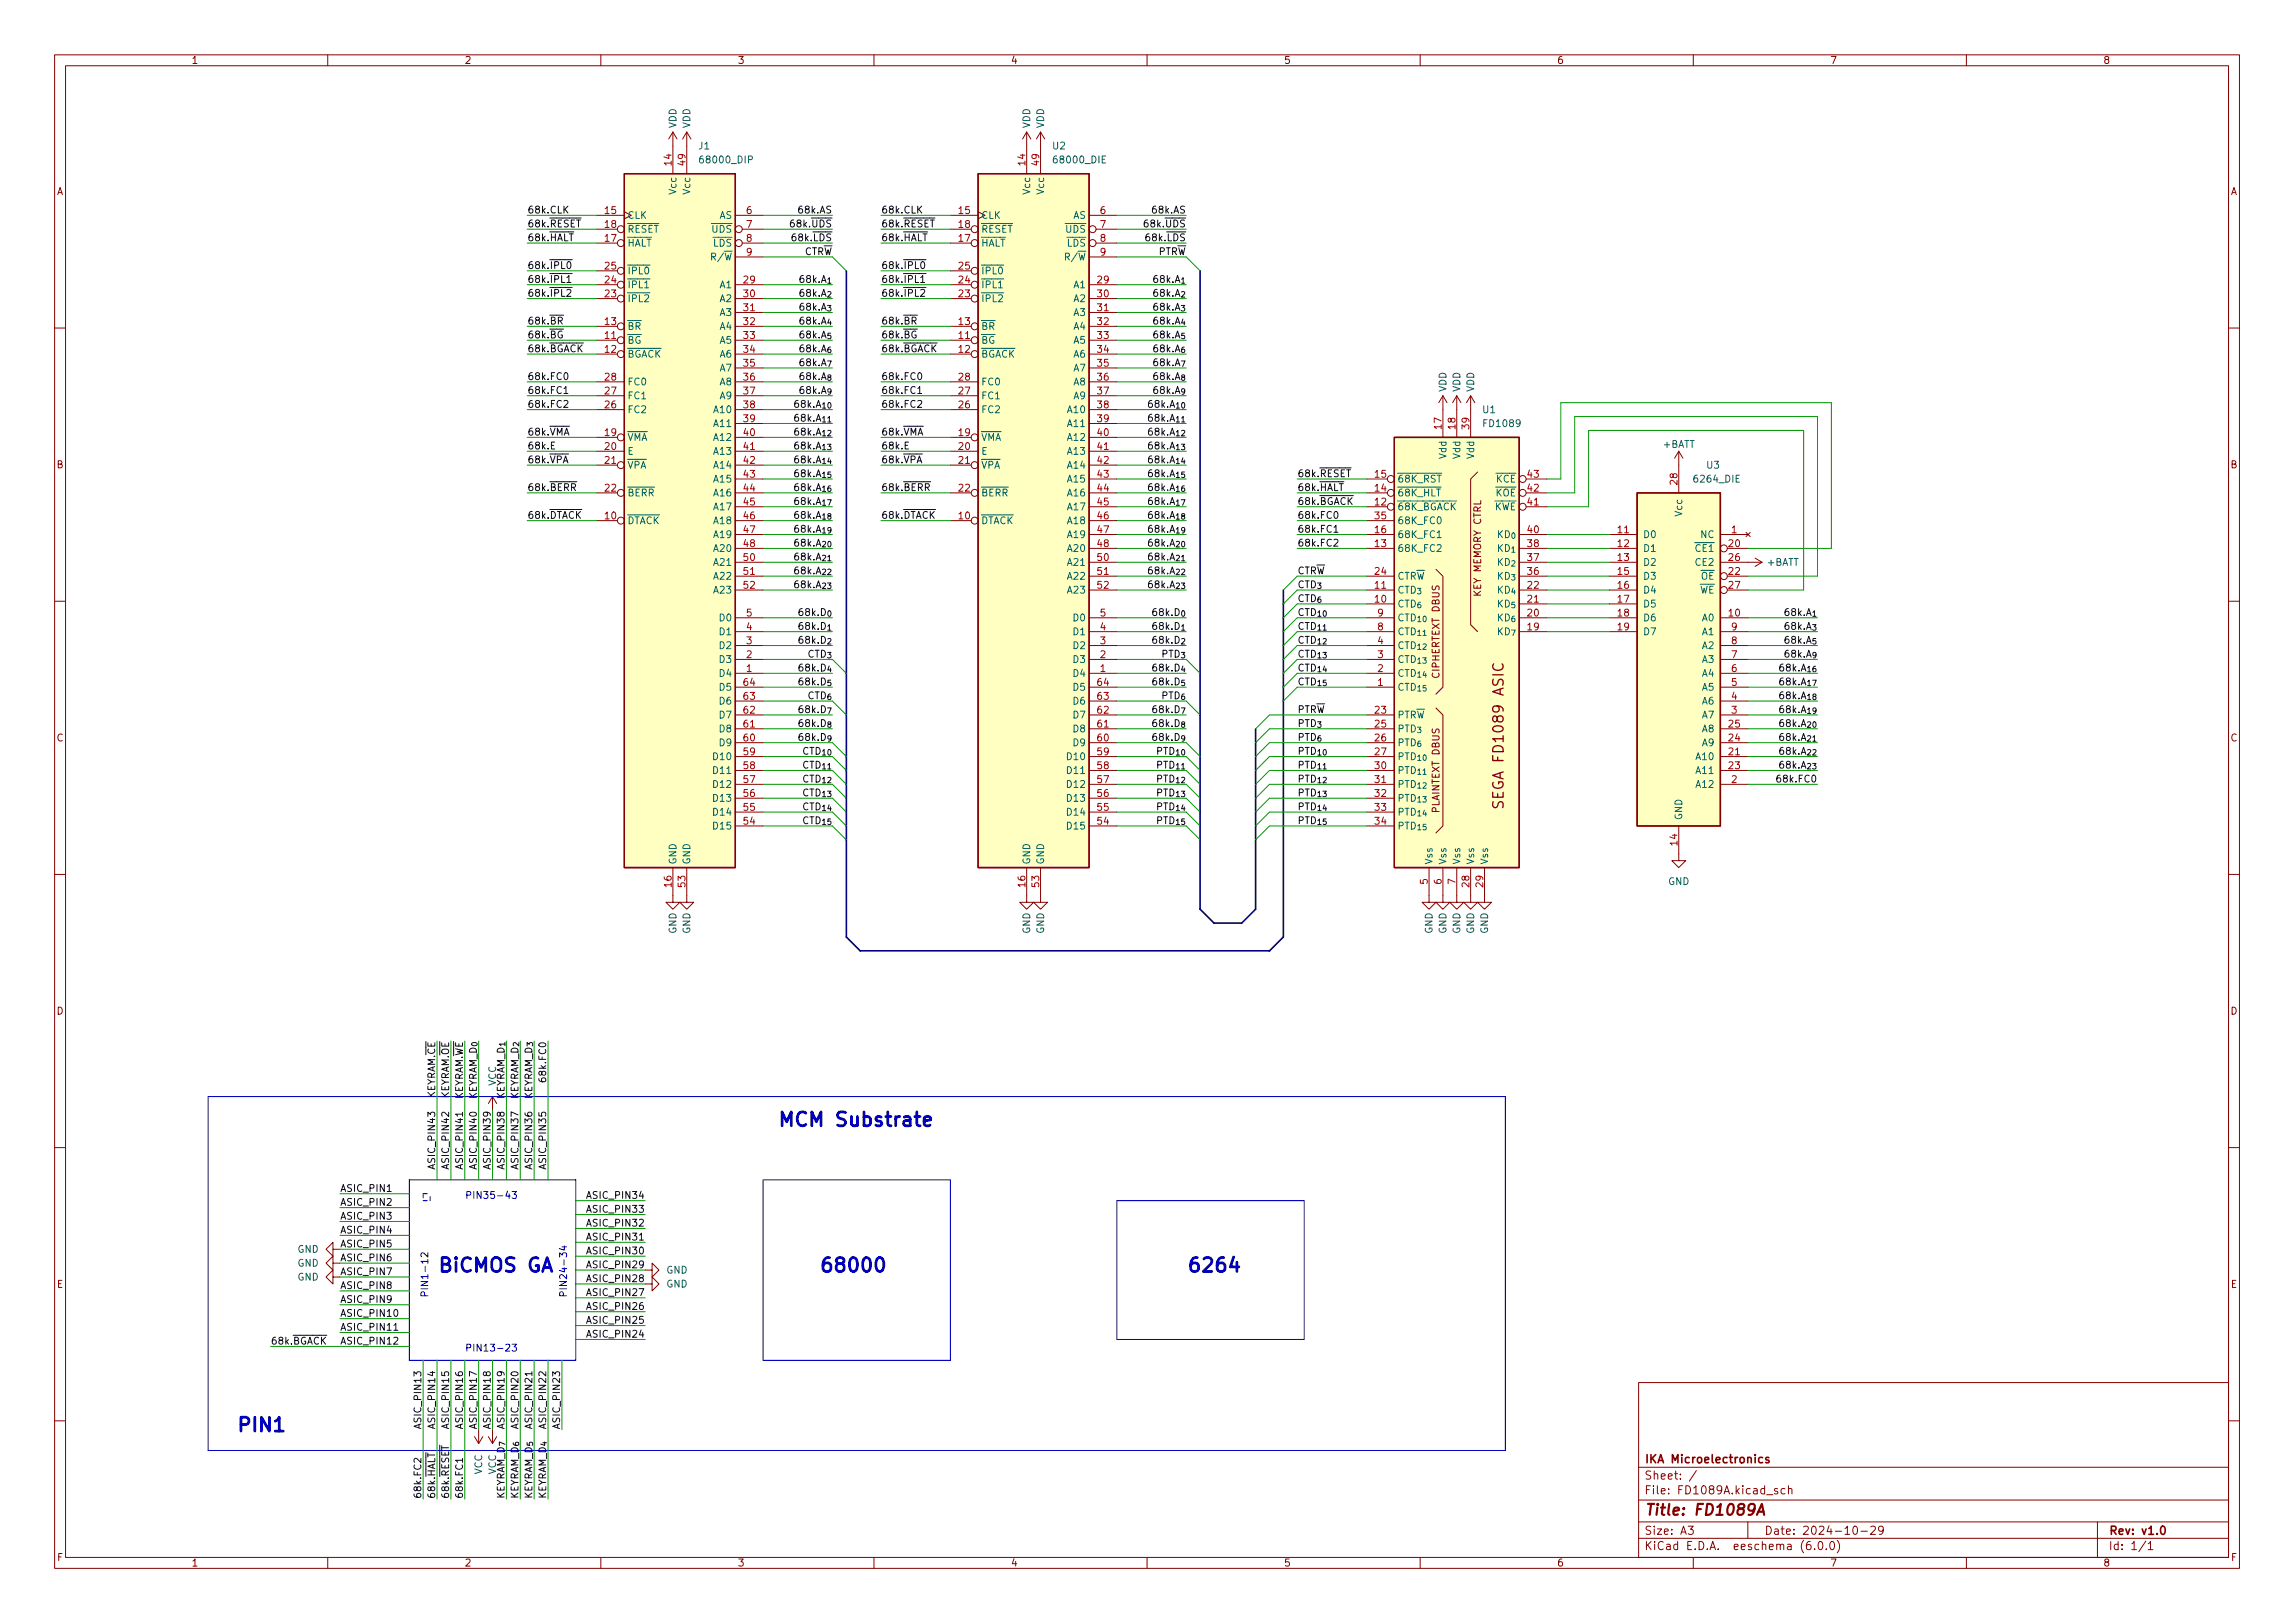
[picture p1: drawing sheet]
<svg xmlns="http://www.w3.org/2000/svg" width="420mm" height="297mm" viewBox="0 0 420 297" stroke-linecap="round" stroke-linejoin="round" font-family="sans-serif">
<defs><g id="words">
<g font-size="3.5" fill="#0000c2">
<text x="142.2" y="206.2">MCM Substrate</text>
<text x="80" y="232.8">BiCMOS GA</text>
<text x="149.9" y="232.8">68000</text>
<text x="217.2" y="232.8">6264</text>
<text x="43.2" y="262">PIN1</text>
</g>
<text font-size="2.8" fill="#840000" x="301" y="277.3">Title: FD1089A</text>
<text font-size="2.7" fill="#840000" x="275.3" y="147" transform="rotate(-90 275.3 147)">SEGA FD1089 ASIC</text>
<g font-size="2.1" fill="#840000">
<text x="301" y="267.8">IKA Microelectronics</text>
<text x="301" y="273.5">File: FD1089A.kicad_sch</text>
<text x="301" y="270.8">Sheet: /</text>
<text x="301" y="280.9">Size: A3</text>
<text x="323" y="280.9">Date: 2024-10-29</text>
<text x="386" y="280.9">Rev: v1.0</text>
<text x="301" y="283.7">KiCad E.D.A. eeschema (6.0.0)</text>
<text x="386" y="283.7">Id: 1/1</text>
</g>
<g font-size="1.8" fill="#840000">
<text x="35" y="11.7">1</text>
<text x="85" y="11.7">2</text>
<text x="135" y="11.7">3</text>
<text x="185" y="11.7">4</text>
<text x="235" y="11.7">5</text>
<text x="285" y="11.7">6</text>
<text x="335" y="11.7">7</text>
<text x="385" y="11.7">8</text>
<text x="10.3" y="35.7">A</text>
<text x="408.3" y="35.7">A</text>
<text x="10.3" y="85.7">B</text>
<text x="408.3" y="85.7">B</text>
<text x="271.1" y="109" transform="rotate(-90 271.1 109)">KEY MEMORY CTRL</text>
<text x="10.3" y="135.7">C</text>
<text x="408.3" y="135.7">C</text>
<text x="10.3" y="185.7">D</text>
<text x="408.3" y="185.7">D</text>
<text x="10.4" y="235.7">E</text>
<text x="408.4" y="235.7">E</text>
<text x="10.4" y="285.7">F</text>
<text x="35" y="286.7">1</text>
<text x="85" y="286.7">2</text>
<text x="135" y="286.7">3</text>
<text x="185" y="286.7">4</text>
<text x="235" y="286.7">5</text>
<text x="285" y="286.7">6</text>
<text x="335" y="286.7">7</text>
<text x="385" y="286.7">8</text>
<text x="408.4" y="285.7">F</text>
</g>
<g font-size="1.8" fill="#006464">
<text x="123.8" y="23.5" transform="rotate(-90 123.8 23.5)">VDD</text>
<text x="126.4" y="23.5" transform="rotate(-90 126.4 23.5)">VDD</text>
<text x="188.6" y="23.5" transform="rotate(-90 188.6 23.5)">VDD</text>
<text x="191.1" y="23.5" transform="rotate(-90 191.1 23.5)">VDD</text>
<text x="127.9" y="27.3">J1</text>
<text x="128.5" y="29.9">68000_DIP</text>
<text x="192.7" y="27.3">U2</text>
<text x="193.2" y="29.9">68000_DIE</text>
<text x="123.8" y="35.4" transform="rotate(-90 123.8 35.4)">Vcc</text>
<text x="126.4" y="35.4" transform="rotate(-90 126.4 35.4)">Vcc</text>
<text x="188.6" y="35.4" transform="rotate(-90 188.6 35.4)">Vcc</text>
<text x="191.1" y="35.4" transform="rotate(-90 191.1 35.4)">Vcc</text>
<text x="114.8" y="40">CLK</text>
<text x="131.7" y="40">AS</text>
<text x="179.6" y="40">CLK</text>
<text x="196.4" y="40">AS</text>
<text x="114.8" y="45.1">~{HALT}</text>
<text x="114.8" y="42.6">~{RESET}</text>
<text x="129" y="42.6">~{UDS}</text>
<text x="129.2" y="45.1">~{LDS}</text>
<text x="129.3" y="47.7">R/~{W}</text>
<text x="179.6" y="45.1">~{HALT}</text>
<text x="179.6" y="42.6">~{RESET}</text>
<text x="193.8" y="42.6">~{UDS}</text>
<text x="194" y="45.1">~{LDS}</text>
<text x="194.1" y="47.7">R/~{W}</text>
<text x="114.8" y="52.7">~{IPL1}</text>
<text x="114.8" y="50.2">~{IPL0}</text>
<text x="131.9" y="52.7">A1</text>
<text x="179.6" y="52.7">~{IPL1}</text>
<text x="179.6" y="50.2">~{IPL0}</text>
<text x="196.6" y="52.7">A1</text>
<text x="114.8" y="55.3">~{IPL2}</text>
<text x="131.9" y="55.3">A2</text>
<text x="131.9" y="57.8">A3</text>
<text x="179.6" y="55.3">~{IPL2}</text>
<text x="196.6" y="55.3">A2</text>
<text x="196.6" y="57.8">A3</text>
<text x="114.8" y="62.9">~{BG}</text>
<text x="114.8" y="65.4">~{BGACK}</text>
<text x="114.8" y="60.4">~{BR}</text>
<text x="131.9" y="60.4">A4</text>
<text x="131.9" y="62.9">A5</text>
<text x="131.9" y="65.4">A6</text>
<text x="179.6" y="62.9">~{BG}</text>
<text x="179.6" y="65.4">~{BGACK}</text>
<text x="179.6" y="60.4">~{BR}</text>
<text x="196.6" y="60.4">A4</text>
<text x="196.6" y="62.9">A5</text>
<text x="196.6" y="65.4">A6</text>
<text x="114.8" y="70.5">FC0</text>
<text x="131.9" y="68">A7</text>
<text x="131.9" y="70.5">A8</text>
<text x="179.6" y="70.5">FC0</text>
<text x="196.6" y="68">A7</text>
<text x="196.6" y="70.5">A8</text>
<text x="264.8" y="71.8" transform="rotate(-90 264.8 71.8)">VDD</text>
<text x="267.3" y="71.8" transform="rotate(-90 267.3 71.8)">VDD</text>
<text x="269.9" y="71.8" transform="rotate(-90 269.9 71.8)">VDD</text>
<text x="114.8" y="75.6">FC2</text>
<text x="114.8" y="73.1">FC1</text>
<text x="130.9" y="75.6">A10</text>
<text x="131.9" y="73.1">A9</text>
<text x="179.6" y="75.6">FC2</text>
<text x="179.6" y="73.1">FC1</text>
<text x="195.6" y="75.6">A10</text>
<text x="196.6" y="73.1">A9</text>
<text x="271.5" y="75.6">U1</text>
<text x="114.8" y="80.7">~{VMA}</text>
<text x="114.8" y="83.2">E</text>
<text x="130.9" y="78.1">A11</text>
<text x="130.9" y="80.7">A12</text>
<text x="130.9" y="83.2">A13</text>
<text x="179.6" y="80.7">~{VMA}</text>
<text x="179.6" y="83.2">E</text>
<text x="195.6" y="78.1">A11</text>
<text x="195.6" y="80.7">A12</text>
<text x="195.6" y="83.2">A13</text>
<text x="264.8" y="83.9" transform="rotate(-90 264.8 83.9)">Vdd</text>
<text x="267.3" y="83.9" transform="rotate(-90 267.3 83.9)">Vdd</text>
<text x="269.9" y="83.9" transform="rotate(-90 269.9 83.9)">Vdd</text>
<text x="271.8" y="78.1">FD1089</text>
<text x="304.5" y="82">+BATT</text>
<text x="114.8" y="85.8">~{VPA}</text>
<text x="130.9" y="85.8">A14</text>
<text x="130.9" y="88.3">A15</text>
<text x="179.6" y="85.8">~{VPA}</text>
<text x="195.6" y="85.8">A14</text>
<text x="195.6" y="88.3">A15</text>
<text x="255.8" y="88.3">~{68K_RST}</text>
<text x="272.5" y="88.3">~{KCE}</text>
<text x="310.3" y="88.3">6264_DIE</text>
<text x="312.5" y="85.8">U3</text>
<text x="114.8" y="95.9">~{DTACK}</text>
<text x="114.8" y="90.8">~{BERR}</text>
<text x="130.9" y="90.8">A16</text>
<text x="130.9" y="93.4">A17</text>
<text x="130.9" y="95.9">A18</text>
<text x="179.6" y="95.9">~{DTACK}</text>
<text x="179.6" y="90.8">~{BERR}</text>
<text x="195.6" y="90.8">A16</text>
<text x="195.6" y="93.4">A17</text>
<text x="195.6" y="95.9">A18</text>
<text x="255.8" y="93.4">~{68K_BGACK}</text>
<text x="255.8" y="90.8">~{68K_HLT}</text>
<text x="255.8" y="95.9">68K_FC0</text>
<text x="272.1" y="93.4">~{KWE}</text>
<text x="272.4" y="90.8">~{KOE}</text>
<text x="308" y="94.4" transform="rotate(-90 308 94.4)">Vcc</text>
<text x="130.9" y="98.5">A19</text>
<text x="130.9" y="101">A20</text>
<text x="195.6" y="98.5">A19</text>
<text x="195.6" y="101">A20</text>
<text x="255.8" y="101">68K_FC2</text>
<text x="255.8" y="98.5">68K_FC1</text>
<text x="271.7" y="101">KD_{1}</text>
<text x="271.7" y="98.5">KD_{0}</text>
<text x="300.7" y="98.5">D0</text>
<text x="300.7" y="101">D1</text>
<text x="309.1" y="101">~{CE1}</text>
<text x="311.4" y="98.5">NC</text>
<text x="130.9" y="103.5">A21</text>
<text x="130.9" y="106.1">A22</text>
<text x="195.6" y="103.5">A21</text>
<text x="195.6" y="106.1">A22</text>
<text x="255.8" y="106.1">CTR~{W}</text>
<text x="271.7" y="106.1">KD_{3}</text>
<text x="271.7" y="103.5">KD_{2}</text>
<text x="300.7" y="103.5">D2</text>
<text x="300.7" y="106.1">D3</text>
<text x="310" y="106.1">~{OE}</text>
<text x="310.5" y="103.5">CE2</text>
<text x="323.5" y="103.5">+BATT</text>
<text x="130.9" y="108.6">A23</text>
<text x="131.9" y="113.7">D0</text>
<text x="195.6" y="108.6">A23</text>
<text x="196.6" y="113.7">D0</text>
<text x="255.8" y="111.2">CTD_{6}</text>
<text x="255.8" y="108.6">CTD_{3}</text>
<text x="255.8" y="113.7">CTD_{10}</text>
<text x="271.7" y="113.7">KD_{6}</text>
<text x="271.7" y="111.2">KD_{5}</text>
<text x="271.7" y="108.6">KD_{4}</text>
<text x="300.7" y="108.6">D4</text>
<text x="300.7" y="111.2">D5</text>
<text x="300.7" y="113.7">D6</text>
<text x="309.7" y="108.6">~{WE}</text>
<text x="311.7" y="113.7">A0</text>
<text x="131.9" y="118.8">D2</text>
<text x="131.9" y="116.2">D1</text>
<text x="196.6" y="118.8">D2</text>
<text x="196.6" y="116.2">D1</text>
<text x="255.8" y="118.8">CTD_{12}</text>
<text x="255.8" y="116.2">CTD_{11}</text>
<text x="271.7" y="116.2">KD_{7}</text>
<text x="300.7" y="116.2">D7</text>
<text x="311.7" y="118.8">A2</text>
<text x="311.7" y="116.2">A1</text>
<text x="131.9" y="123.9">D4</text>
<text x="131.9" y="121.3">D3</text>
<text x="196.6" y="123.9">D4</text>
<text x="196.6" y="121.3">D3</text>
<text x="255.8" y="123.9">CTD_{14}</text>
<text x="255.8" y="121.3">CTD_{13}</text>
<text x="311.7" y="123.9">A4</text>
<text x="311.7" y="121.3">A3</text>
<text x="131.9" y="131.5">D7</text>
<text x="131.9" y="128.9">D6</text>
<text x="131.9" y="126.4">D5</text>
<text x="196.6" y="131.5">D7</text>
<text x="196.6" y="128.9">D6</text>
<text x="196.6" y="126.4">D5</text>
<text x="255.8" y="126.4">CTD_{15}</text>
<text x="255.8" y="131.5">PTR~{W}</text>
<text x="311.7" y="131.5">A7</text>
<text x="311.7" y="128.9">A6</text>
<text x="311.7" y="126.4">A5</text>
<text x="131.9" y="136.6">D9</text>
<text x="131.9" y="134">D8</text>
<text x="196.6" y="136.6">D9</text>
<text x="196.6" y="134">D8</text>
<text x="255.8" y="134">PTD_{3}</text>
<text x="255.8" y="136.6">PTD_{6}</text>
<text x="311.7" y="136.6">A9</text>
<text x="311.7" y="134">A8</text>
<text x="130.9" y="141.6">D11</text>
<text x="130.9" y="139.1">D10</text>
<text x="195.6" y="141.6">D11</text>
<text x="195.6" y="139.1">D10</text>
<text x="255.8" y="139.1">PTD_{10}</text>
<text x="255.8" y="141.6">PTD_{11}</text>
<text x="310.7" y="139.1">A10</text>
<text x="310.7" y="141.6">A11</text>
<text x="130.9" y="149.3">D14</text>
<text x="130.9" y="146.7">D13</text>
<text x="130.9" y="144.2">D12</text>
<text x="195.6" y="149.3">D14</text>
<text x="195.6" y="146.7">D13</text>
<text x="195.6" y="144.2">D12</text>
<text x="255.8" y="144.2">PTD_{12}</text>
<text x="255.8" y="146.7">PTD_{13}</text>
<text x="255.8" y="149.3">PTD_{14}</text>
<text x="310.7" y="144.2">A12</text>
<text x="130.9" y="151.8">D15</text>
<text x="195.6" y="151.8">D15</text>
<text x="255.8" y="151.8">PTD_{15}</text>
<text x="308" y="150.2" transform="rotate(-90 308 150.2)">GND</text>
<text x="123.8" y="158.3" transform="rotate(-90 123.8 158.3)">GND</text>
<text x="126.4" y="158.3" transform="rotate(-90 126.4 158.3)">GND</text>
<text x="188.6" y="158.3" transform="rotate(-90 188.6 158.3)">GND</text>
<text x="191.1" y="158.3" transform="rotate(-90 191.1 158.3)">GND</text>
<text x="262.3" y="158.3" transform="rotate(-90 262.3 158.3)">Vss</text>
<text x="264.8" y="158.3" transform="rotate(-90 264.8 158.3)">Vss</text>
<text x="267.3" y="158.3" transform="rotate(-90 267.3 158.3)">Vss</text>
<text x="269.9" y="158.3" transform="rotate(-90 269.9 158.3)">Vss</text>
<text x="272.4" y="158.3" transform="rotate(-90 272.4 158.3)">Vss</text>
<text x="305.4" y="162">GND</text>
<text x="123.8" y="170.9" transform="rotate(-90 123.8 170.9)">GND</text>
<text x="126.4" y="170.9" transform="rotate(-90 126.4 170.9)">GND</text>
<text x="188.6" y="170.9" transform="rotate(-90 188.6 170.9)">GND</text>
<text x="191.1" y="170.9" transform="rotate(-90 191.1 170.9)">GND</text>
<text x="262.3" y="170.9" transform="rotate(-90 262.3 170.9)">GND</text>
<text x="264.8" y="170.9" transform="rotate(-90 264.8 170.9)">GND</text>
<text x="267.3" y="170.9" transform="rotate(-90 267.3 170.9)">GND</text>
<text x="269.9" y="170.9" transform="rotate(-90 269.9 170.9)">GND</text>
<text x="272.4" y="170.9" transform="rotate(-90 272.4 170.9)">GND</text>
<text x="90.8" y="198.8" transform="rotate(-90 90.8 198.8)">VCC</text>
<text x="54.4" y="231.8">GND</text>
<text x="54.4" y="229.3">GND</text>
<text x="122" y="233.1">GND</text>
<text x="54.4" y="234.4">GND</text>
<text x="122" y="235.6">GND</text>
<text x="88.3" y="269.9" transform="rotate(-90 88.3 269.9)">VCC</text>
<text x="90.8" y="269.9" transform="rotate(-90 90.8 269.9)">VCC</text>
</g>
<g font-size="1.8" fill="#a90000">
<text x="122.9" y="30.2" transform="rotate(-90 122.9 30.2)">14</text>
<text x="125.5" y="30.2" transform="rotate(-90 125.5 30.2)">49</text>
<text x="187.7" y="30.2" transform="rotate(-90 187.7 30.2)">14</text>
<text x="190.2" y="30.2" transform="rotate(-90 190.2 30.2)">49</text>
<text x="110.8" y="39.2">15</text>
<text x="110.8" y="41.7">18</text>
<text x="136.7" y="39.2">6</text>
<text x="136.7" y="41.7">7</text>
<text x="175.5" y="39.2">15</text>
<text x="175.5" y="41.7">18</text>
<text x="201.4" y="39.2">6</text>
<text x="201.4" y="41.7">7</text>
<text x="110.8" y="44.2">17</text>
<text x="136.7" y="44.2">8</text>
<text x="136.7" y="46.8">9</text>
<text x="175.5" y="44.2">17</text>
<text x="201.4" y="44.2">8</text>
<text x="201.4" y="46.8">9</text>
<text x="110.8" y="51.9">24</text>
<text x="110.8" y="49.3">25</text>
<text x="136.2" y="51.9">29</text>
<text x="175.5" y="51.9">24</text>
<text x="175.5" y="49.3">25</text>
<text x="200.9" y="51.9">29</text>
<text x="110.8" y="59.5">13</text>
<text x="110.8" y="54.4">23</text>
<text x="136.2" y="54.4">30</text>
<text x="136.2" y="56.9">31</text>
<text x="136.2" y="59.5">32</text>
<text x="175.5" y="59.5">13</text>
<text x="175.5" y="54.4">23</text>
<text x="200.9" y="54.4">30</text>
<text x="200.9" y="56.9">31</text>
<text x="200.9" y="59.5">32</text>
<text x="110.8" y="62">11</text>
<text x="110.8" y="64.6">12</text>
<text x="136.2" y="62">33</text>
<text x="136.2" y="64.6">34</text>
<text x="175.5" y="62">11</text>
<text x="175.5" y="64.6">12</text>
<text x="200.9" y="62">33</text>
<text x="200.9" y="64.6">34</text>
<text x="110.8" y="69.6">28</text>
<text x="136.2" y="67.1">35</text>
<text x="136.2" y="69.6">36</text>
<text x="175.5" y="69.6">28</text>
<text x="200.9" y="67.1">35</text>
<text x="200.9" y="69.6">36</text>
<text x="110.8" y="74.7">26</text>
<text x="110.8" y="72.2">27</text>
<text x="136.2" y="72.2">37</text>
<text x="136.2" y="74.7">38</text>
<text x="136.2" y="77.3">39</text>
<text x="175.5" y="74.7">26</text>
<text x="175.5" y="72.2">27</text>
<text x="200.9" y="72.2">37</text>
<text x="200.9" y="74.7">38</text>
<text x="200.9" y="77.3">39</text>
<text x="110.8" y="79.8">19</text>
<text x="110.8" y="82.3">20</text>
<text x="136.2" y="79.8">40</text>
<text x="136.2" y="82.3">41</text>
<text x="175.5" y="79.8">19</text>
<text x="175.5" y="82.3">20</text>
<text x="200.9" y="79.8">40</text>
<text x="200.9" y="82.3">41</text>
<text x="263.9" y="78.5" transform="rotate(-90 263.9 78.5)">17</text>
<text x="266.4" y="78.5" transform="rotate(-90 266.4 78.5)">18</text>
<text x="269" y="78.5" transform="rotate(-90 269 78.5)">39</text>
<text x="110.8" y="84.9">21</text>
<text x="110.8" y="90">22</text>
<text x="136.2" y="84.9">42</text>
<text x="136.2" y="87.4">43</text>
<text x="136.2" y="90">44</text>
<text x="175.5" y="84.9">21</text>
<text x="175.5" y="90">22</text>
<text x="200.9" y="84.9">42</text>
<text x="200.9" y="87.4">43</text>
<text x="200.9" y="90">44</text>
<text x="251.7" y="90">14</text>
<text x="251.7" y="87.4">15</text>
<text x="279.7" y="90">42</text>
<text x="279.7" y="87.4">43</text>
<text x="307.1" y="88.7" transform="rotate(-90 307.1 88.7)">28</text>
<text x="110.8" y="95">10</text>
<text x="136.2" y="92.5">45</text>
<text x="136.2" y="95">46</text>
<text x="175.5" y="95">10</text>
<text x="200.9" y="92.5">45</text>
<text x="200.9" y="95">46</text>
<text x="251.7" y="92.5">12</text>
<text x="251.7" y="95">35</text>
<text x="279.7" y="92.5">41</text>
<text x="136.2" y="97.6">47</text>
<text x="136.2" y="100.1">48</text>
<text x="200.9" y="97.6">47</text>
<text x="200.9" y="100.1">48</text>
<text x="251.7" y="100.1">13</text>
<text x="251.7" y="97.6">16</text>
<text x="279.7" y="100.1">38</text>
<text x="279.7" y="97.6">40</text>
<text x="296.2" y="97.6">11</text>
<text x="296.2" y="100.1">12</text>
<text x="316.5" y="100.1">20</text>
<text x="317" y="97.6">1</text>
<text x="136.2" y="102.7">50</text>
<text x="136.2" y="105.2">51</text>
<text x="136.2" y="107.7">52</text>
<text x="200.9" y="102.7">50</text>
<text x="200.9" y="105.2">51</text>
<text x="200.9" y="107.7">52</text>
<text x="251.7" y="107.7">11</text>
<text x="251.7" y="105.2">24</text>
<text x="279.7" y="107.7">22</text>
<text x="279.7" y="105.2">36</text>
<text x="279.7" y="102.7">37</text>
<text x="296.2" y="102.7">13</text>
<text x="296.2" y="105.2">15</text>
<text x="296.2" y="107.7">16</text>
<text x="316.5" y="105.2">22</text>
<text x="316.5" y="102.7">26</text>
<text x="316.5" y="107.7">27</text>
<text x="136.7" y="112.8">5</text>
<text x="201.4" y="112.8">5</text>
<text x="251.7" y="110.3">10</text>
<text x="252.2" y="112.8">9</text>
<text x="279.7" y="112.8">20</text>
<text x="279.7" y="110.3">21</text>
<text x="296.2" y="110.3">17</text>
<text x="296.2" y="112.8">18</text>
<text x="316.5" y="112.8">10</text>
<text x="136.7" y="117.9">3</text>
<text x="136.7" y="115.4">4</text>
<text x="201.4" y="117.9">3</text>
<text x="201.4" y="115.4">4</text>
<text x="252.2" y="117.9">4</text>
<text x="252.2" y="115.4">8</text>
<text x="279.7" y="115.4">19</text>
<text x="296.2" y="115.4">19</text>
<text x="317" y="117.9">8</text>
<text x="317" y="115.4">9</text>
<text x="136.2" y="125.5">64</text>
<text x="136.7" y="123">1</text>
<text x="136.7" y="120.4">2</text>
<text x="200.9" y="125.5">64</text>
<text x="201.4" y="123">1</text>
<text x="201.4" y="120.4">2</text>
<text x="252.2" y="125.5">1</text>
<text x="252.2" y="123">2</text>
<text x="252.2" y="120.4">3</text>
<text x="317" y="125.5">5</text>
<text x="317" y="123">6</text>
<text x="317" y="120.4">7</text>
<text x="136.2" y="130.6">62</text>
<text x="136.2" y="128.1">63</text>
<text x="200.9" y="130.6">62</text>
<text x="200.9" y="128.1">63</text>
<text x="251.7" y="130.6">23</text>
<text x="317" y="130.6">3</text>
<text x="317" y="128.1">4</text>
<text x="136.2" y="135.7">60</text>
<text x="136.2" y="133.1">61</text>
<text x="200.9" y="135.7">60</text>
<text x="200.9" y="133.1">61</text>
<text x="251.7" y="133.1">25</text>
<text x="251.7" y="135.7">26</text>
<text x="316.5" y="135.7">24</text>
<text x="316.5" y="133.1">25</text>
<text x="136.2" y="143.3">57</text>
<text x="136.2" y="140.8">58</text>
<text x="136.2" y="138.2">59</text>
<text x="200.9" y="143.3">57</text>
<text x="200.9" y="140.8">58</text>
<text x="200.9" y="138.2">59</text>
<text x="251.7" y="138.2">27</text>
<text x="251.7" y="140.8">30</text>
<text x="251.7" y="143.3">31</text>
<text x="316.5" y="138.2">21</text>
<text x="316.5" y="140.8">23</text>
<text x="317" y="143.3">2</text>
<text x="136.2" y="148.4">55</text>
<text x="136.2" y="145.8">56</text>
<text x="200.9" y="148.4">55</text>
<text x="200.9" y="145.8">56</text>
<text x="251.7" y="145.8">32</text>
<text x="251.7" y="148.4">33</text>
<text x="136.2" y="150.9">54</text>
<text x="200.9" y="150.9">54</text>
<text x="251.7" y="150.9">34</text>
<text x="307.1" y="154.7" transform="rotate(-90 307.1 154.7)">14</text>
<text x="261.4" y="161.8" transform="rotate(-90 261.4 161.8)">5</text>
<text x="263.9" y="161.8" transform="rotate(-90 263.9 161.8)">6</text>
<text x="266.4" y="161.8" transform="rotate(-90 266.4 161.8)">7</text>
<text x="122.9" y="162.3" transform="rotate(-90 122.9 162.3)">16</text>
<text x="125.5" y="162.3" transform="rotate(-90 125.5 162.3)">53</text>
<text x="187.7" y="162.3" transform="rotate(-90 187.7 162.3)">16</text>
<text x="190.2" y="162.3" transform="rotate(-90 190.2 162.3)">53</text>
<text x="269" y="162.3" transform="rotate(-90 269 162.3)">28</text>
<text x="271.5" y="162.3" transform="rotate(-90 271.5 162.3)">29</text>
</g>
<g font-size="1.8" fill="#0f0f0f">
<text x="96.5" y="41.6">68k.~{RESET}</text>
<text x="96.5" y="39.1">68k.CLK</text>
<text x="143.8" y="41.6">68k.~{UDS}</text>
<text x="146.5" y="39.1">68k.AS</text>
<text x="161.3" y="39.1">68k.CLK</text>
<text x="161.3" y="41.6">68k.~{RESET}</text>
<text x="208.6" y="41.6">68k.~{UDS}</text>
<text x="211.3" y="39.1">68k.AS</text>
<text x="96.5" y="44.1">68k.~{HALT}</text>
<text x="144" y="44.1">68k.~{LDS}</text>
<text x="145.7" y="46.7">CTR~{W}</text>
<text x="161.3" y="44.1">68k.~{HALT}</text>
<text x="208.8" y="44.1">68k.~{LDS}</text>
<text x="210.6" y="46.7">PTR~{W}</text>
<text x="96.5" y="51.8">68k.~{IPL1}</text>
<text x="96.5" y="49.2">68k.~{IPL0}</text>
<text x="144.3" y="51.8">68k.A_{1}</text>
<text x="161.3" y="49.2">68k.~{IPL0}</text>
<text x="161.3" y="51.8">68k.~{IPL1}</text>
<text x="209.1" y="51.8">68k.A_{1}</text>
<text x="96.5" y="54.3">68k.~{IPL2}</text>
<text x="96.5" y="59.4">68k.~{BR}</text>
<text x="144.3" y="56.8">68k.A_{3}</text>
<text x="144.3" y="59.4">68k.A_{4}</text>
<text x="144.3" y="54.3">68k.A_{2}</text>
<text x="161.3" y="59.4">68k.~{BR}</text>
<text x="161.3" y="54.3">68k.~{IPL2}</text>
<text x="209.1" y="56.8">68k.A_{3}</text>
<text x="209.1" y="54.3">68k.A_{2}</text>
<text x="209.1" y="59.4">68k.A_{4}</text>
<text x="96.5" y="61.9">68k.~{BG}</text>
<text x="96.5" y="64.5">68k.~{BGACK}</text>
<text x="144.3" y="61.9">68k.A_{5}</text>
<text x="144.3" y="64.5">68k.A_{6}</text>
<text x="161.3" y="64.5">68k.~{BGACK}</text>
<text x="161.3" y="61.9">68k.~{BG}</text>
<text x="209.1" y="61.9">68k.A_{5}</text>
<text x="209.1" y="64.5">68k.A_{6}</text>
<text x="96.5" y="69.5">68k.FC0</text>
<text x="144.3" y="67">68k.A_{7}</text>
<text x="144.3" y="69.5">68k.A_{8}</text>
<text x="161.3" y="69.5">68k.FC0</text>
<text x="209.1" y="69.5">68k.A_{8}</text>
<text x="209.1" y="67">68k.A_{7}</text>
<text x="96.5" y="74.6">68k.FC2</text>
<text x="96.5" y="72.1">68k.FC1</text>
<text x="143.4" y="77.2">68k.A_{11}</text>
<text x="143.4" y="74.6">68k.A_{10}</text>
<text x="144.3" y="72.1">68k.A_{9}</text>
<text x="161.3" y="74.6">68k.FC2</text>
<text x="161.3" y="72.1">68k.FC1</text>
<text x="208.1" y="77.2">68k.A_{11}</text>
<text x="208.1" y="74.6">68k.A_{10}</text>
<text x="209.1" y="72.1">68k.A_{9}</text>
<text x="96.5" y="82.2">68k.E</text>
<text x="96.5" y="79.7">68k.~{VMA}</text>
<text x="143.4" y="82.2">68k.A_{13}</text>
<text x="143.4" y="79.7">68k.A_{12}</text>
<text x="161.3" y="82.2">68k.E</text>
<text x="161.3" y="79.7">68k.~{VMA}</text>
<text x="208.1" y="79.7">68k.A_{12}</text>
<text x="208.1" y="82.2">68k.A_{13}</text>
<text x="96.5" y="89.9">68k.~{BERR}</text>
<text x="96.5" y="84.8">68k.~{VPA}</text>
<text x="143.4" y="89.9">68k.A_{16}</text>
<text x="143.4" y="87.3">68k.A_{15}</text>
<text x="143.4" y="84.8">68k.A_{14}</text>
<text x="161.3" y="84.8">68k.~{VPA}</text>
<text x="161.3" y="89.9">68k.~{BERR}</text>
<text x="208.1" y="84.8">68k.A_{14}</text>
<text x="208.1" y="87.3">68k.A_{15}</text>
<text x="208.1" y="89.9">68k.A_{16}</text>
<text x="237.5" y="87.3">68k.~{RESET}</text>
<text x="237.5" y="89.9">68k.~{HALT}</text>
<text x="96.5" y="94.9">68k.~{DTACK}</text>
<text x="143.4" y="92.4">68k.A_{17}</text>
<text x="143.4" y="94.9">68k.A_{18}</text>
<text x="161.3" y="94.9">68k.~{DTACK}</text>
<text x="208.1" y="94.9">68k.A_{18}</text>
<text x="208.1" y="92.4">68k.A_{17}</text>
<text x="237.5" y="94.9">68k.FC0</text>
<text x="237.5" y="92.4">68k.~{BGACK}</text>
<text x="143.4" y="97.5">68k.A_{19}</text>
<text x="143.4" y="100">68k.A_{20}</text>
<text x="208.1" y="100">68k.A_{20}</text>
<text x="208.1" y="97.5">68k.A_{19}</text>
<text x="237.5" y="97.5">68k.FC1</text>
<text x="237.5" y="100">68k.FC2</text>
<text x="143.4" y="107.6">68k.A_{23}</text>
<text x="143.4" y="102.6">68k.A_{21}</text>
<text x="143.4" y="105.1">68k.A_{22}</text>
<text x="208.1" y="107.6">68k.A_{23}</text>
<text x="208.1" y="102.6">68k.A_{21}</text>
<text x="208.1" y="105.1">68k.A_{22}</text>
<text x="237.5" y="105.1">CTR~{W}</text>
<text x="237.5" y="107.6">CTD_{3}</text>
<text x="144.3" y="112.7">68k.D_{0}</text>
<text x="209.1" y="112.7">68k.D_{0}</text>
<text x="237.5" y="110.2">CTD_{6}</text>
<text x="237.5" y="112.7">CTD_{10}</text>
<text x="324.7" y="112.7">68k.A_{1}</text>
<text x="144.3" y="117.8">68k.D_{2}</text>
<text x="144.3" y="115.3">68k.D_{1}</text>
<text x="209.1" y="115.3">68k.D_{1}</text>
<text x="209.1" y="117.8">68k.D_{2}</text>
<text x="237.5" y="117.8">CTD_{12}</text>
<text x="237.5" y="115.3">CTD_{11}</text>
<text x="324.7" y="115.3">68k.A_{3}</text>
<text x="324.7" y="117.8">68k.A_{5}</text>
<text x="144.3" y="125.4">68k.D_{5}</text>
<text x="144.3" y="122.9">68k.D_{4}</text>
<text x="145.4" y="120.3">CTD_{3}</text>
<text x="209.1" y="122.9">68k.D_{4}</text>
<text x="209.1" y="125.4">68k.D_{5}</text>
<text x="210.3" y="120.3">PTD_{3}</text>
<text x="237.5" y="120.3">CTD_{13}</text>
<text x="237.5" y="125.4">CTD_{15}</text>
<text x="237.5" y="122.9">CTD_{14}</text>
<text x="323.7" y="125.4">68k.A_{17}</text>
<text x="323.7" y="122.9">68k.A_{16}</text>
<text x="324.7" y="120.3">68k.A_{9}</text>
<text x="144.3" y="130.5">68k.D_{7}</text>
<text x="145.4" y="128">CTD_{6}</text>
<text x="209.1" y="130.5">68k.D_{7}</text>
<text x="210.3" y="128">PTD_{6}</text>
<text x="237.5" y="130.5">PTR~{W}</text>
<text x="323.7" y="128">68k.A_{18}</text>
<text x="323.7" y="130.5">68k.A_{19}</text>
<text x="144.3" y="135.6">68k.D_{9}</text>
<text x="144.3" y="133">68k.D_{8}</text>
<text x="209.1" y="135.6">68k.D_{9}</text>
<text x="209.1" y="133">68k.D_{8}</text>
<text x="237.5" y="133">PTD_{3}</text>
<text x="237.5" y="135.6">PTD_{6}</text>
<text x="323.7" y="135.6">68k.A_{21}</text>
<text x="323.7" y="133">68k.A_{20}</text>
<text x="144.4" y="140.7">CTD_{11}</text>
<text x="144.4" y="143.2">CTD_{12}</text>
<text x="144.4" y="138.1">CTD_{10}</text>
<text x="209.3" y="143.2">PTD_{12}</text>
<text x="209.3" y="140.7">PTD_{11}</text>
<text x="209.3" y="138.1">PTD_{10}</text>
<text x="237.5" y="143.2">PTD_{12}</text>
<text x="237.5" y="138.1">PTD_{10}</text>
<text x="237.5" y="140.7">PTD_{11}</text>
<text x="323.7" y="138.1">68k.A_{22}</text>
<text x="323.7" y="140.7">68k.A_{23}</text>
<text x="326" y="143.2">68k.FC0</text>
<text x="144.4" y="145.7">CTD_{13}</text>
<text x="144.4" y="148.3">CTD_{14}</text>
<text x="209.3" y="148.3">PTD_{14}</text>
<text x="209.3" y="145.7">PTD_{13}</text>
<text x="237.5" y="148.3">PTD_{14}</text>
<text x="237.5" y="145.7">PTD_{13}</text>
<text x="144.4" y="150.8">CTD_{15}</text>
<text x="209.3" y="150.8">PTD_{15}</text>
<text x="237.5" y="150.8">PTD_{15}</text>
<text x="100" y="197.3" transform="rotate(-90 100 197.3)">68k.FC0</text>
<text x="79.7" y="213.4" transform="rotate(-90 79.7 213.4)">ASIC_PIN43 KEYRAM.~{CE}</text>
<text x="82.2" y="213.4" transform="rotate(-90 82.2 213.4)">ASIC_PIN42 KEYRAM.~{OE}</text>
<text x="84.7" y="213.4" transform="rotate(-90 84.7 213.4)">ASIC_PIN41 KEYRAM.~{WE}</text>
<text x="87.3" y="213.4" transform="rotate(-90 87.3 213.4)">ASIC_PIN40KEYRAM_D_{0}</text>
<text x="89.8" y="213.4" transform="rotate(-90 89.8 213.4)">ASIC_PIN39</text>
<text x="92.4" y="213.4" transform="rotate(-90 92.4 213.4)">ASIC_PIN38KEYRAM_D_{1}</text>
<text x="94.9" y="213.4" transform="rotate(-90 94.9 213.4)">ASIC_PIN37KEYRAM_D_{2}</text>
<text x="97.4" y="213.4" transform="rotate(-90 97.4 213.4)">ASIC_PIN36KEYRAM_D_{3}</text>
<text x="100" y="213.4" transform="rotate(-90 100 213.4)">ASIC_PIN35</text>
<text x="62.2" y="220.7">ASIC_PIN2</text>
<text x="62.2" y="218.1">ASIC_PIN1</text>
<text x="108" y="219.4">ASIC_PIN34</text>
<text x="108" y="221.9">ASIC_PIN33</text>
<text x="62.2" y="225.7">ASIC_PIN4</text>
<text x="62.2" y="223.2">ASIC_PIN3</text>
<text x="108" y="224.5">ASIC_PIN32</text>
<text x="108" y="227">ASIC_PIN31</text>
<text x="62.2" y="228.3">ASIC_PIN5</text>
<text x="62.2" y="230.8">ASIC_PIN6</text>
<text x="62.2" y="233.4">ASIC_PIN7</text>
<text x="108" y="229.6">ASIC_PIN30</text>
<text x="108" y="232.1">ASIC_PIN29</text>
<text x="62.2" y="235.9">ASIC_PIN8</text>
<text x="62.2" y="238.4">ASIC_PIN9</text>
<text x="108" y="239.7">ASIC_PIN26</text>
<text x="108" y="237.2">ASIC_PIN27</text>
<text x="108" y="234.6">ASIC_PIN28</text>
<text x="62.2" y="243.5">ASIC_PIN11</text>
<text x="62.2" y="241">ASIC_PIN10</text>
<text x="108" y="244.8">ASIC_PIN24</text>
<text x="108" y="242.3">ASIC_PIN25</text>
<text x="49.5" y="246.1">68k.~{BGACK} ASIC_PIN12</text>
<text x="77.1" y="261.7" transform="rotate(-90 77.1 261.7)">ASIC_PIN13</text>
<text x="79.7" y="261.7" transform="rotate(-90 79.7 261.7)">ASIC_PIN14</text>
<text x="82.2" y="261.7" transform="rotate(-90 82.2 261.7)">ASIC_PIN15</text>
<text x="84.7" y="261.7" transform="rotate(-90 84.7 261.7)">ASIC_PIN16</text>
<text x="87.3" y="261.7" transform="rotate(-90 87.3 261.7)">ASIC_PIN17</text>
<text x="89.8" y="261.7" transform="rotate(-90 89.8 261.7)">ASIC_PIN18</text>
<text x="102.5" y="261.7" transform="rotate(-90 102.5 261.7)">ASIC_PIN23</text>
<text x="77.1" y="274.4" transform="rotate(-90 77.1 274.4)">68k.FC2</text>
<text x="79.7" y="274.4" transform="rotate(-90 79.7 274.4)">68k.~{HALT}</text>
<text x="82.2" y="274.4" transform="rotate(-90 82.2 274.4)">68k.~{RESET}</text>
<text x="84.7" y="274.4" transform="rotate(-90 84.7 274.4)">68k.FC1</text>
<text x="92.4" y="274.4" transform="rotate(-90 92.4 274.4)">KEYRAM_D_{7}ASIC_PIN19</text>
<text x="94.9" y="274.4" transform="rotate(-90 94.9 274.4)">KEYRAM_D_{6}ASIC_PIN20</text>
<text x="97.4" y="274.4" transform="rotate(-90 97.4 274.4)">KEYRAM_D_{5}ASIC_PIN21</text>
<text x="100" y="274.4" transform="rotate(-90 100 274.4)">KEYRAM_D_{4}ASIC_PIN22</text>
</g>
<g font-size="1.8" fill="#0000c2">
<text x="85.1" y="219.4">PIN35-43</text>
<text x="78.4" y="237.5" transform="rotate(-90 78.4 237.5)">PIN1-12</text>
<text x="103.8" y="237.5" transform="rotate(-90 103.8 237.5)">PIN24-34</text>
<text x="85.1" y="247.3">PIN13-23</text>
</g>
</g></defs>
<g fill="none" stroke="#840000" stroke-width=".18">
<path d="M10 10h400v277h-400zM12 12h396v273h-396zM60 10v2M110 10v2M160 10v2M210 10v2M260 10v2M310 10v2M360 10v2M109.2 39.4h5.1M123.2 24.2l-.8 1.2M123.2 24.2v7.6"/>
<path d="M123.2 24.2l.8 1.2M125.7 24.2l-.7 1.2M125.7 24.2v7.6M125.7 24.2l.8 1.2M134.6 39.4h5.1M174 39.4h5.1M188 24.2v7.6M188 24.2l-.8 1.2M188 24.2l.7 1.2M190.5 24.2v7.6M190.5 24.2l-.8 1.2M190.5 24.2l.8 1.2"/>
<path d="M199.4 39.4h5.1M109.2 59.7h3.8M109.2 44.5h3.8M109.2 41.9h3.8M109.2 54.6h3.8M109.2 52.1h3.8M109.2 49.6h3.8M134.6 59.7h5.1M134.6 54.6h5.1M134.6 52.1h5.1M134.6 57.2h5.1M134.6 47h5.1"/>
<path d="M135.9 44.5h3.8M135.9 41.9h3.8M174 59.7h3.8M174 44.5h3.8M174 41.9h3.8M174 54.6h3.8M174 52.1h3.8M174 49.6h3.8M199.4 59.7h5.1M199.4 54.6h5.1M199.4 52.1h5.1M199.4 57.2h5.1"/>
<path d="M199.4 47h5.1M200.7 44.5h3.8M200.7 41.9h3.8M10 60h2M109.2 62.3h3.8M109.2 64.8h3.8M109.2 75h5.1M109.2 72.4h5.1M109.2 69.9h5.1M134.6 62.3h5.1M134.6 64.8h5.1M134.6 75h5.1"/>
<path d="M134.6 72.4h5.1M134.6 69.9h5.1M134.6 67.3h5.1M134.6 77.5h5.1M174 62.3h3.8M174 64.8h3.8M174 75h5.1M174 72.4h5.1M174 69.9h5.1M199.4 62.3h5.1M199.4 64.8h5.1M199.4 75h5.1"/>
<path d="M199.4 72.4h5.1M199.4 69.9h5.1M199.4 67.3h5.1M199.4 77.5h5.1M264.2 72.4l-.8 1.3M264.2 72.4v7.6M264.2 72.4l.7 1.3M266.7 72.4l-.8 1.3M266.7 72.4v7.6M266.7 72.4l.8 1.3M269.2 72.4l-.7 1.3M269.2 72.4v7.6"/>
<path d="M269.2 72.4l.8 1.3M408 60h2M109.2 95.3h3.8M109.2 80h3.8M109.2 82.6h5.1M109.2 85.1h3.8M109.2 90.2h3.8M134.6 97.8h5.1M134.6 95.3h5.1M134.6 80h5.1M134.6 82.6h5.1M134.6 85.1h5.1"/>
<path d="M134.6 90.2h5.1M134.6 87.7h5.1M134.6 92.7h5.1M174 95.3h3.8M174 80h3.8M174 82.6h5.1M174 85.1h3.8M174 90.2h3.8M199.4 97.8h5.1M199.4 95.3h5.1M199.4 80h5.1M199.4 82.6h5.1"/>
<path d="M199.4 85.1h5.1M199.4 90.2h5.1M199.4 87.7h5.1M199.4 92.7h5.1M250.2 97.8h5.1M250.2 95.3h5.1M250.2 90.2h3.8M250.2 87.7h3.8M250.2 92.7h3.8M270.5 86.4l-1.3 1.3v26.6l1.3 1.3M278.1 97.8h5.1M279.4 90.2h3.8"/>
<path d="M279.4 87.7h3.8M279.4 92.7h3.8M294.6 97.8h5.1M307.3 82.6v7.6M307.3 82.6l-.7 1.3M307.3 82.6l.8 1.3M315 97.8h5M319.7 97.4l.7 .8M320.4 97.4l-.7 .8M10 110h2M134.6 113.1h5.1M134.6 100.4h5.1"/>
<path d="M134.6 102.9h5.1M134.6 105.4h5.1M134.6 108h5.1M134.6 115.6h5.1M134.6 118.1h5.1M199.4 113.1h5.1M199.4 100.4h5.1M199.4 102.9h5.1M199.4 105.4h5.1M199.4 108h5.1M199.4 115.6h5.1M199.4 118.1h5.1"/>
<path d="M250.2 113.1h5.1M250.2 100.4h5.1M250.2 105.4h5.1M250.2 108h5.1M250.2 110.5h5.1M250.2 115.6h5.1M250.2 118.1h5.1M262.2 108.5h1l.3 .2v.3l-.3 .2h-1M262.2 116.5v.7M262.2 114.2l1.3 .8M262.3 111.3a.68 .68 0 0 1 .7-.2 .68 .68 0 0 1 .5 .7h-1.3zM262.3 107.2l-.1 .5 .2 .3 .3-.2 .3-.5h.3l.2 .2-.1 .5"/>
<path d="M262.8 110.1l.2-.3h.3l.2 .2v.5h-1.3l.1-.6 .3-.1 .1 .2 .1 .5M262.9 104.2l1.3 1.2v20.4l-1.3 1.2M263.5 114.2l-1.3 .8M278.1 113.1h5.1M278.1 100.4h5.1M278.1 102.9h5.1M278.1 105.4h5.1M278.1 108h5.1M278.1 110.5h5.1M278.1 115.6h5.1M294.6 113.1h5.1M294.6 100.4h5.1"/>
<path d="M294.6 102.9h5.1M294.6 105.4h5.1M294.6 108h5.1M294.6 110.5h5.1M294.6 115.6h5.1M315 113.1h5M315 102.9h7.6M315 115.6h5M315 118.1h5M316.2 100.4h3.8M316.2 105.4h3.8M316.2 108h3.8"/>
<path d="M321.3 102.1l1.3 .8M322.6 102.9l-1.3 .8M408 110h2M134.6 138.5h5.1M134.6 135.9h5.1M134.6 133.4h5.1M134.6 130.8h5.1M134.6 128.3h5.1M134.6 125.8h5.1M134.6 123.2h5.1M134.6 120.7h5.1M199.4 138.5h5.1"/>
<path d="M199.4 135.9h5.1M199.4 133.4h5.1M199.4 130.8h5.1M199.4 128.3h5.1M199.4 125.8h5.1M199.4 123.2h5.1M199.4 120.7h5.1M250.2 138.5h5.1M250.2 135.9h5.1M250.2 133.4h5.1M250.2 130.8h5.1M250.2 125.8h5.1"/>
<path d="M250.2 123.2h5.1M250.2 120.7h5.1M262.2 134.7h1l.3 .2v.3l-.3 .2h-1M262.2 139.3v.8M262.3 133.4l-.1 .5 .2 .2 .3-.1 .3-.5h.3l.2 .2-.1 .4M262.8 136.3l.2-.3h.3l.2 .2v.5h-1.3l.1-.6 .3-.1 .1 .1 .1 .6M262.9 129.6l1.3 1.2v20.4l-1.3 1.2M315 138.5h5M315 135.9h5M315 133.4h5M315 130.8h5M315 128.3h5"/>
<path d="M315 125.8h5M315 123.2h5M315 120.7h5M123.2 158.8v6.3h1.3l-1.3 1.3-1.3-1.3h1.3M125.7 158.8v6.3h1.3l-1.3 1.3-1.2-1.3h1.2M134.6 143.5h5.1M134.6 141h5.1M134.6 151.2h5.1M134.6 148.6h5.1M134.6 146.1h5.1M188 158.8v6.3h1.2l-1.2 1.3-1.3-1.3h1.3M190.5 158.8v6.3h1.3l-1.3 1.3-1.3-1.3h1.3"/>
<path d="M199.4 143.5h5.1M199.4 141h5.1M199.4 151.2h5.1M199.4 148.6h5.1M199.4 146.1h5.1M250.2 143.5h5.1M250.2 141h5.1M250.2 151.2h5.1M250.2 148.6h5.1M250.2 146.1h5.1M261.6 158.8v6.3h1.3l-1.3 1.3-1.3-1.3h1.3M264.2 158.8v6.3h1.2l-1.2 1.3-1.3-1.3h1.3"/>
<path d="M266.7 158.8v6.3h1.3l-1.3 1.3-1.3-1.3h1.3M269.2 158.8v6.3h1.3l-1.3 1.3-1.2-1.3h1.2M271.8 158.8v6.3h1.2l-1.2 1.3-1.3-1.3h1.3M307.3 151.2v6.3h1.3l-1.3 1.3-1.2-1.3h1.2M315 143.5h5M315 141h5M10 160h2M408 160h2M10 210h2M90.2 200.7v2.5M90.2 200.7l-.8 1.3M90.2 200.7l.7 1.3"/>
<path d="M408 210h2M61 233.7v-1.3l-1.3 1.3 1.3 1.3v-1.3h1.2M61 231.2v-1.3l-1.3 1.3 1.3 1.2v-1.2h1.2M61 228.6v-1.2l-1.3 1.2 1.3 1.3v-1.3h1.2M118.1 232.4h1.3v1.3l1.2-1.3-1.2-1.2v1.2M118.1 235h1.3v1.3l1.2-1.3-1.2-1.3v1.3M300 253h108v32h-108zM10 260h2M86.9 262.9l.7 1.3M87.6 261.7v2.5M88.4 262.9l-.8 1.3M89.4 262.9l.8 1.3"/>
<path d="M90.2 261.7v2.5M90.9 262.9l-.7 1.3M300 278.5h108M300 274.5h108M300 268.5h108M309.1 279.3h.9l-.5 .6 .4 .1v.7l-.2 .1h-.4l-.2-.1M310.6 269.1l-1.3 2M320 278.5v3M325.4 272.5l-.3-.1-.2 .2v.2l.5 .2v.3h-.5M326.8 272.5l-.4-.1-.3 .3v.4l.1 .2h.6M327.4 272.6l.2-.2 .4 .1 .1 .9M327.4 271.9v1.5"/>
<path d="M339.4 279.4l.2-.1a.8 .8 0 0 1 .5 .8 .8 .8 0 0 1-.5 .7 .99 .99 0 0 1-.2-1.4zM342.5 279.5l.6-.2 .2 .2 .1 .2-1 1.1h1M344.8 280l-.3 .2h-.3l-.3-.2 .2-.6 .4-.1 .2 .2a.99 .99 0 0 1-.3 1.3h-.3M384 278.5v6.5M408 260h2M60 285v2M110 285v2M160 285v2M210 285v2M260 285v2M300 281.5h108M310 285v2"/>
<path d="M331.4 282.1a.59 .59 0 0 0-.7 .7v.5l.2 .2 .4 .1 .2-.1 .1-.5-.2-.2-.4-.1-.3 .3M332.2 283.5v.1M333.1 282.2l.1-.1a.8 .8 0 0 1 .5 .8 .8 .8 0 0 1-.5 .7 1 1 0 0 1-.1-1.4zM334.4 283.5v.1M335.2 282.2l.2-.1a.8 .8 0 0 1 .5 .8 .8 .8 0 0 1-.5 .7 .99 .99 0 0 1-.2-1.4zM336.4 281.9a1.73 1.73 0 0 1 0 2.3M340.7 280.2h1.2M360 285v2M392.9 282l-1.3 2M393.3 282.5l.4-.4v1.5M393.3 283.6h.8"/>
<circle cx="113.7" cy="49.6" r=".63"/>
<circle cx="113.7" cy="52.1" r=".63"/>
<circle cx="113.7" cy="44.5" r=".63"/>
<circle cx="113.7" cy="54.6" r=".63"/>
<circle cx="113.7" cy="59.7" r=".63"/>
<circle cx="113.7" cy="41.9" r=".63"/>
<circle cx="135.3" cy="44.5" r=".63"/>
<circle cx="135.3" cy="41.9" r=".63"/>
<circle cx="178.4" cy="44.5" r=".63"/>
<circle cx="178.4" cy="52.1" r=".63"/>
<circle cx="178.4" cy="49.6" r=".63"/>
<circle cx="178.4" cy="54.6" r=".63"/>
<circle cx="178.4" cy="59.7" r=".63"/>
<circle cx="178.4" cy="41.9" r=".63"/>
<circle cx="200" cy="44.5" r=".63"/>
<circle cx="200" cy="41.9" r=".63"/>
<circle cx="113.7" cy="64.8" r=".63"/>
<circle cx="113.7" cy="62.3" r=".63"/>
<circle cx="178.4" cy="64.8" r=".63"/>
<circle cx="178.4" cy="62.3" r=".63"/>
<circle cx="113.7" cy="90.2" r=".63"/>
<circle cx="113.7" cy="85.1" r=".63"/>
<circle cx="113.7" cy="80" r=".63"/>
<circle cx="113.7" cy="95.3" r=".63"/>
<circle cx="178.4" cy="85.1" r=".63"/>
<circle cx="178.4" cy="95.3" r=".63"/>
<circle cx="178.4" cy="80" r=".63"/>
<circle cx="178.4" cy="90.2" r=".63"/>
<circle cx="254.6" cy="87.7" r=".63"/>
<circle cx="254.6" cy="90.2" r=".63"/>
<circle cx="254.6" cy="92.7" r=".63"/>
<circle cx="278.8" cy="87.7" r=".63"/>
<circle cx="278.8" cy="92.7" r=".63"/>
<circle cx="278.8" cy="90.2" r=".63"/>
<circle cx="315.6" cy="108" r=".63"/>
<circle cx="315.6" cy="105.4" r=".63"/>
<circle cx="315.6" cy="100.4" r=".63"/>
</g>
<path d="M322.7 266.8l-.4-.1-.3 .3v.4l.1 .2h.6M323.8 266.8l-.3-.1-.2 .2v.2l.5 .2v.3h-.5M395.8 279.4l.1-.1a.8 .8 0 0 1 .5 .8 .8 .8 0 0 1-.5 .7 1 1 0 0 1-.1-1.4z" fill="none" stroke="#840000" stroke-width=".3"/>
<path d="M321.2 276.1a.64 .64 0 0 1-1.1 .2v-.7a.64 .64 0 0 1 1.1-.2 1.47 1.47 0 0 1-.7 1.8h-.4M321.6 277.2l1-2 .4 2M321.9 276.7h1" fill="none" stroke="#840000" stroke-width=".4"/>
<g fill="#ffffc2" stroke="#ffffc2" stroke-width=".18">
<path d="M299.7 90.2h15.3v61h-15.3z"/>
<path d="M179.1 31.8h20.3v127h-20.3z"/>
<path d="M114.3 31.8h20.3v127h-20.3z"/>
<path d="M255.3 80h22.8v78.8h-22.8z"/>
</g>
<path d="M114.3 31.8h20.3v127h-20.3zM179.1 31.8h20.3v127h-20.3zM255.3 80h22.8v78.8h-22.8zM299.7 90.2h15.3v61h-15.3z" fill="none" stroke="#840000" stroke-width=".25"/>
<path d="M273.5 121.5a.77 .77 0 0 0-.1 .9 .77 .77 0 0 0 1 .3 .71 .71 0 0 0 .7-.4 .71 .71 0 0 0-.1-.8" fill="none" stroke="#840000" stroke-width=".24"/>
<path d="M263.1 99.8l.5-.1 .2 .3-.7 .9h.7M263.1 98.4h.7M263.2 94.7l.2-.1a.68 .68 0 0 1 .5 .6 .68 .68 0 0 1-.5 .7l-.3-.5z" fill="none" stroke="#006464" stroke-width=".18"/>
<g fill="none" stroke="#0f0f0f" stroke-width=".18">
<path d="M103.4 38.3l.6 .7M104 37.7l-.8 .8M168.2 38.3l.5 .7M168.7 37.7l-.7 .8M103.2 73.4l.5-.1 .3 .3-.8 1h.8M103.2 71.1l.4-.4v1.3M103.2 72h.8M103.4 68.3l.2-.1a.68 .68 0 0 1 .4 .6 .68 .68 0 0 1-.4 .7l-.4-.5zM168 73.4l.5-.1 .2 .3-.7 1h.7M168 71.1l.4-.4v1.3M168 72h.7M168.1 68.3l.2-.1a.68 .68 0 0 1 .5 .6 .68 .68 0 0 1-.5 .7l-.3-.5z"/>
<path d="M101.6 80.9h-.6v1.3h.6M166.3 80.9h-.6v1.3h.6M244.2 96.5l.4-.4v1.3M244.2 98.8l.5-.1 .2 .3-.7 1h.7M244.2 97.4h.7M244.3 93.7l.2-.1a.68 .68 0 0 1 .5 .6 .68 .68 0 0 1-.5 .7l-.3-.5zM325.9 141.9h-.4a.86 .86 0 0 0 0 1.2l.5-.1v-.4l-.2-.2h-.3l-.2 .2M98.7 197.4v.3a.86 .86 0 0 0 1.2 0l-.1-.4h-.4l-.3 .2v.2l.3 .3M70.9 218.1h.7M79.6 213.1l-1.3 .4 1.3 .5M82.1 213.1l-1.2 .4 1.2 .5M84.7 213.1l-1.3 .4 1.3 .5"/>
<path d="M87.2 213.1l-1.2 .4 1.2 .5M89.8 213.1l-1.3 .4 1.3 .5M92.3 213.1l-1.3 .4 1.3 .5M94.8 213.1l-1.2 .4 1.2 .5M97.4 213.1l-1.3 .4 1.3 .5M99.9 213.1l-1.2 .4 1.2 .5M107.4 219.3l.4-1.2 .4 1.2M72.2 239.8l.2-.1a.68 .68 0 0 1 .4 .6 .68 .68 0 0 1-.4 .6l-.3-.5zM107.4 224.4l.4-1.3 .4 1.3M107.4 227l.4-1.3 .4 1.3M107.4 229.5l.4-1.3 .4 1.3M107.4 232l.4-1.2 .4 1.2"/>
<path d="M107.4 239.7l.4-1.3 .4 1.3M107.4 237.1l.4-1.3 .4 1.3M107.4 234.6l.4-1.3 .4 1.3M107.4 221.9l.4-1.3 .4 1.3M72.1 244.9l.5-.2 .2 .4-.8 .9h.8M72.1 243.5h.7M75.8 251.8v-.7l.5 .4 .1-.4h.5l.2 .2-.2 .5M79.2 251v.8l-.9-.3M80.9 251.1v.6l.6 .1-.1-.2v-.4l.2-.1h.4l.1 .2-.1 .5M83.4 251.2l.1 .3a.86 .86 0 0 0 1.2 0l-.1-.4h-.5l-.2 .2v.2l.2 .3M87.2 251.5l-1.2-.5v.8M89 251.3l.3-.2h.3l.2 .2-.2 .4-.3 .1-.2-.1-.2-.6-.3 .1-.1 .3 .1 .2 .2 .1 .2-.3"/>
<path d="M91.6 251.1l.2 .2v.2l-.2 .3h-.3l-.3-.3 .1-.3 .2-.1a.84 .84 0 0 1 1 .3v.3M93.6 251.2a.75 .75 0 0 1 1.2 .3 .72 .72 0 0 1-1.2-.1zM97.4 251.1v.7M99.9 251.1v.7l-.9-.7-.3 .2 .1 .5M101.2 251.8v-.7l.5 .4 .1-.4h.5l.2 .2-.2 .5M107.4 244.7l.4-1.2 .4 1.2M107.4 242.2l.4-1.3 .4 1.3M77.1 266.9v.8l-.9-.8-.4 .2 .1 .5M84.7 267.3h-1.3l.4 .3M84.7 266.9v.7"/>
</g>
<g fill="none" stroke="#0000c2" stroke-width=".18">
<path d="M38.1 200.7h237.5v64.8h-237.5zM74.9 215.9h30.5v33.1h-30.5zM92.9 218l-.3 .9h.8M93.2 218.5v.8M93.8 218.1h.7l-.4 .5 .4 .1v.5l-.2 .1-.5-.1M139.7 215.9h34.3v33.1h-34.3zM204.5 219.7h34.3v25.4h-34.3zM78.3 229.3v.8l-.9-.8-.3 .2 .1 .5M78.3 230.5v.7M102.5 230.1v-.8l.4 .4 .2-.4h.5l.1 .2-.1 .6M102.9 228.2h.8M103.3 228v.8l-.9-.3"/>
<path d="M92.6 246.1l.5-.1 .2 .4-.8 .9h.8M93.8 246h.7l-.4 .5 .4 .1v.6l-.2 .1-.5-.1"/>
</g>
<path d="M169.2 205.2l1.2-.3-.1-.4-.8-.2-.3 .4v1l.1 .2 .2 .1 .8-.1M160.6 230.4a.61 .61 0 0 1 .6-.2 .61 .61 0 0 1 .5 .5 1.49 1.49 0 0 1-.5 2 .65 .65 0 0 1-.7-.5 2.17 2.17 0 0 1 .1-1.8zM225.8 230l-.6 1.9h1.6M226.5 231v1.7M50.4 261.9h1.5" fill="none" stroke="#0000c2" stroke-width=".51"/>
<path d="M77.5 218.5v1.2M77.5 218.5h1.2M77.5 219.7h1.2M78.7 219.7v-1.2" fill="none" stroke="#0000c2" stroke-width=".18" stroke-dasharray=".8 .8"/>
<path d="M154.9 49.6v121.9l2.6 2.5h74.9l2.5-2.5v-63.5M219.7 49.6v116.8l2.5 2.5h5.1l2.6-2.5v-33" fill="none" stroke="#000084" stroke-width=".3"/>
<g fill="none" stroke="#009600" stroke-width=".18">
<path d="M96.5 39.4h12.7M139.7 39.4h12.7M161.3 39.4h12.7M204.5 39.4h12.7M96.5 59.7h12.7M96.5 52.1h12.7M96.5 54.6h12.7M96.5 41.9h12.7M96.5 44.5h12.7M96.5 49.6h12.7M139.7 59.7h12.7M139.7 52.1h12.7"/>
<path d="M139.7 54.6h12.7M139.7 57.2h12.7M139.7 47h12.7l2.5 2.6M139.7 41.9h12.7M139.7 44.5h12.7M161.3 59.7h12.7M161.3 52.1h12.7M161.3 54.6h12.7M161.3 41.9h12.7M161.3 44.5h12.7M161.3 49.6h12.7M204.5 59.7h12.7"/>
<path d="M204.5 52.1h12.7M204.5 54.6h12.7M204.5 57.2h12.7M204.5 47h12.7l2.5 2.6M204.5 41.9h12.7M204.5 44.5h12.7M96.5 62.3h12.7M96.5 69.9h12.7M96.5 64.8h12.7M96.5 75h12.7M96.5 72.4h12.7M139.7 77.5h12.7"/>
<path d="M139.7 62.3h12.7M139.7 69.9h12.7M139.7 64.8h12.7M139.7 67.3h12.7M139.7 75h12.7M139.7 72.4h12.7M161.3 62.3h12.7M161.3 69.9h12.7M161.3 64.8h12.7M161.3 75h12.7M161.3 72.4h12.7M204.5 77.5h12.7"/>
<path d="M204.5 62.3h12.7M204.5 69.9h12.7M204.5 64.8h12.7M204.5 67.3h12.7M204.5 75h12.7M204.5 72.4h12.7M96.5 90.2h12.7M96.5 95.3h12.7M96.5 80h12.7M96.5 82.6h12.7M96.5 85.1h12.7M139.7 90.2h12.7"/>
<path d="M139.7 97.8h12.7M139.7 95.3h12.7M139.7 87.7h12.7M139.7 92.7h12.7M139.7 80h12.7M139.7 82.6h12.7M139.7 85.1h12.7M161.3 90.2h12.7M161.3 95.3h12.7M161.3 80h12.7M161.3 82.6h12.7M161.3 85.1h12.7"/>
<path d="M204.5 90.2h12.7M204.5 97.8h12.7M204.5 95.3h12.7M204.5 87.7h12.7M204.5 92.7h12.7M204.5 80h12.7M204.5 82.6h12.7M204.5 85.1h12.7M237.5 90.2h12.7M237.5 97.8h12.7M237.5 95.3h12.7M237.5 87.7h12.7"/>
<path d="M237.5 92.7h12.7M283.2 92.7h7.6v-13.9h39.4v29.2h-10.2M283.2 90.2h5.1v-14h44.4v29.2h-12.7M283.2 97.8h11.4M283.2 87.7h2.5v-14h49.6v26.7h-15.3M139.7 105.4h12.7M139.7 115.6h12.7M139.7 118.1h12.7M139.7 108h12.7M139.7 113.1h12.7M139.7 100.4h12.7M139.7 102.9h12.7"/>
<path d="M204.5 105.4h12.7M204.5 115.6h12.7M204.5 118.1h12.7M204.5 108h12.7M204.5 113.1h12.7M204.5 100.4h12.7M204.5 102.9h12.7M237.5 100.4h12.7M250.2 105.4h-12.7l-2.6 2.6M250.2 115.6h-12.7l-2.6 2.5M250.2 118.1h-12.7l-2.6 2.6M250.2 108h-12.7l-2.6 2.5"/>
<path d="M250.2 113.1h-12.7l-2.6 2.5M250.2 110.5h-12.7l-2.6 2.6M283.2 105.4h11.4M283.2 115.6h11.4M283.2 108h11.4M283.2 113.1h11.4M283.2 100.4h11.4M283.2 110.5h11.4M283.2 102.9h11.4M320 115.6h12.7M320 118.1h12.7M320 113.1h12.7"/>
<path d="M139.7 120.7h12.7l2.5 2.5M139.7 128.3h12.7l2.5 2.5M139.7 125.8h12.7M139.7 138.5h12.7l2.5 2.5M139.7 135.9h12.7l2.5 2.6M139.7 133.4h12.7M139.7 130.8h12.7M139.7 123.2h12.7M204.5 120.7h12.7l2.5 2.5M204.5 128.3h12.7l2.5 2.5M204.5 125.8h12.7M204.5 138.5h12.7l2.5 2.5"/>
<path d="M204.5 135.9h12.7l2.5 2.6M204.5 133.4h12.7M204.5 130.8h12.7M204.5 123.2h12.7M250.2 120.7h-12.7l-2.6 2.5M250.2 125.8h-12.7l-2.6 2.5M250.2 138.5h-17.8l-2.5 2.5M250.2 135.9h-17.8l-2.5 2.6M250.2 133.4h-17.8l-2.5 2.5M250.2 130.8h-17.8l-2.5 2.6M250.2 123.2h-12.7l-2.6 2.6M320 120.7h12.7"/>
<path d="M320 128.3h12.7M320 125.8h12.7M320 138.5h12.7M320 135.9h12.7M320 133.4h12.7M320 130.8h12.7M320 123.2h12.7M139.7 146.1h12.7l2.5 2.5M139.7 143.5h12.7l2.5 2.6M139.7 148.6h12.7l2.5 2.6M139.7 141h12.7l2.5 2.5M139.7 151.2h12.7l2.5 2.5"/>
<path d="M204.5 146.1h12.7l2.5 2.5M204.5 143.5h12.7l2.5 2.6M204.5 148.6h12.7l2.5 2.6M204.5 141h12.7l2.5 2.5M204.5 151.2h12.7l2.5 2.5M250.2 146.1h-17.8l-2.5 2.5M250.2 143.5h-17.8l-2.5 2.6M250.2 148.6h-17.8l-2.5 2.6M250.2 141h-17.8l-2.5 2.5M250.2 151.2h-17.8l-2.5 2.5M320 143.5h12.7M320 141h12.7"/>
<path d="M80 190.5v25.4M82.5 190.5v25.4M85.1 190.5v25.4M87.6 190.5v25.4M92.7 190.5v25.4M95.2 190.5v25.4M97.8 190.5v25.4M100.3 190.5v25.4M62.2 218.5h12.7M90.2 203.2v12.7M105.4 219.7h12.7M62.2 238.8h12.7"/>
<path d="M62.2 226.1h12.7M62.2 231.2h12.7M62.2 228.6h12.7M62.2 236.3h12.7M62.2 233.7h12.7M62.2 221h12.7M62.2 223.6h12.7M105.4 232.4h12.7M105.4 229.9h12.7M105.4 227.4h12.7M105.4 235h12.7M105.4 237.5h12.7"/>
<path d="M105.4 224.8h12.7M105.4 222.3h12.7M49.5 246.4h25.4M62.2 243.9h12.7M62.2 241.3h12.7M77.5 249v25.4M80 249v25.4M82.5 249v25.4M85.1 249v25.4M87.6 249v12.7M90.2 249v12.7M92.7 249v25.4"/>
<path d="M95.2 249v25.4M97.8 249v25.4M100.3 249v25.4M102.9 249v12.7M105.4 242.6h12.7M105.4 245.1h12.7M105.4 240.1h12.7"/>
</g>
<use href="#words"/>
</svg>
